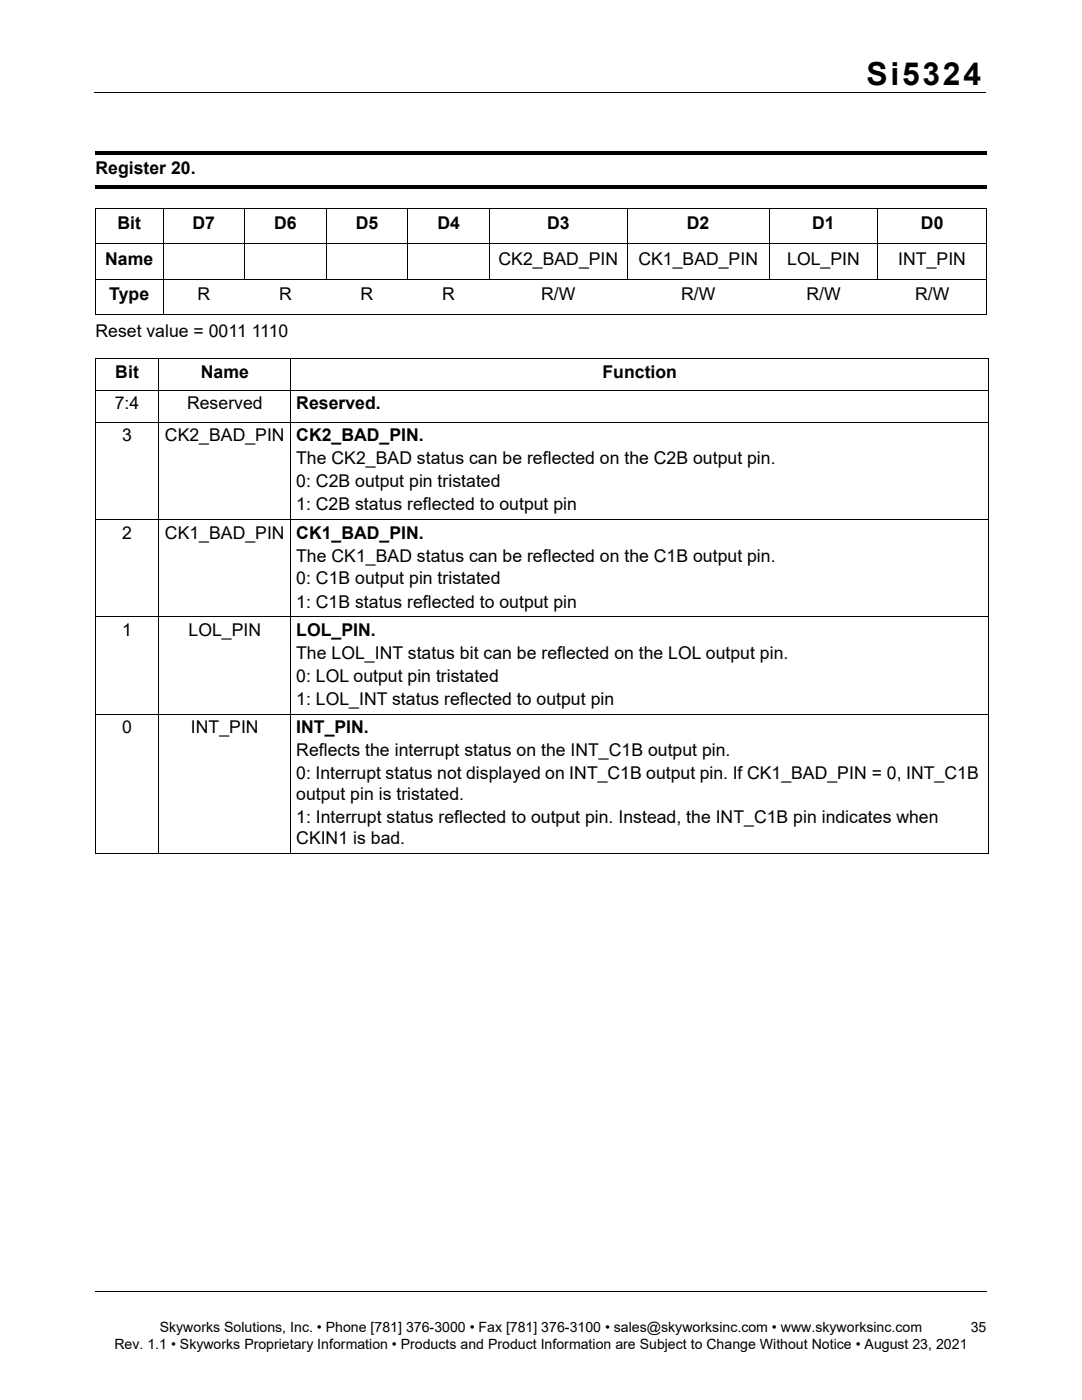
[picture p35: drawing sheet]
<svg xmlns="http://www.w3.org/2000/svg" width="216mm" height="279mm" viewBox="0 0 216 279" stroke-linecap="round" stroke-linejoin="round" font-family="sans-serif">
<defs><g id="words">
<text font-size="6.3" x="172.9" y="16.9">Si5324</text>
<g font-size="3.5">
<text x="19" y="34.8">Register 20.</text>
<text x="23.4" y="45.7">Bit</text>
<text x="38.4" y="45.7">D7</text>
<text x="54.7" y="45.7">D6</text>
<text x="71" y="45.7">D5</text>
<text x="87.3" y="45.7">D4</text>
<text x="109.2" y="45.7">D3</text>
<text x="137.1" y="45.7">D2</text>
<text x="162.1" y="45.7">D1</text>
<text x="183.8" y="45.7">D0</text>
<text x="21" y="52.8">Name</text>
<text x="99.5" y="52.8">CK2_BAD_PIN</text>
<text x="127.4" y="52.8">CK1_BAD_PIN</text>
<text x="157.1" y="52.8">LOL_PIN</text>
<text x="179.2" y="52.8">INT_PIN</text>
<text x="21.8" y="59.9">Type</text>
<text x="39.4" y="59.9">R</text>
<text x="55.7" y="59.9">R</text>
<text x="72" y="59.9">R</text>
<text x="88.2" y="59.9">R</text>
<text x="108" y="59.9">R/W</text>
<text x="135.9" y="59.9">R/W</text>
<text x="160.9" y="59.9">R/W</text>
<text x="182.6" y="59.9">R/W</text>
<text x="19" y="67.3">Reset value = 0011 1110</text>
<text x="23" y="75.4">Bit</text>
<text x="40.1" y="75.4">Name</text>
<text x="120.2" y="75.4">Function</text>
<text x="22.9" y="81.7">7:4</text>
<text x="37.3" y="81.7">Reserved</text>
<text x="59.1" y="81.7">Reserved.</text>
<text x="24.4" y="88.1">3</text>
<text x="32.9" y="88.1">CK2_BAD_PIN</text>
<text x="59.1" y="88.1">CK2_BAD_PIN.</text>
<text x="59.1" y="92.7">The CK2_BAD status can be reflected on the C2B output pin.</text>
<text x="59.1" y="97.3">0: C2B output pin tristated</text>
<text x="59.1" y="101.8">1: C2B status reflected to output pin</text>
<text x="24.4" y="107.5">2</text>
<text x="32.9" y="107.5">CK1_BAD_PIN</text>
<text x="59.1" y="107.5">CK1_BAD_PIN.</text>
<text x="59.1" y="112.1">The CK1_BAD status can be reflected on the C1B output pin.</text>
<text x="59.1" y="116.6">0: C1B output pin tristated</text>
<text x="59.1" y="121.2">1: C1B status reflected to output pin</text>
<text x="24.4" y="126.9">1</text>
<text x="37.6" y="126.9">LOL_PIN</text>
<text x="59.1" y="126.9">LOL_PIN.</text>
<text x="59.1" y="131.5">The LOL_INT status bit can be reflected on the LOL output pin.</text>
<text x="59.1" y="136.1">0: LOL output pin tristated</text>
<text x="59.1" y="140.7">1: LOL_INT status reflected to output pin</text>
<text x="24.4" y="146.3">0</text>
<text x="38.1" y="146.3">INT_PIN</text>
<text x="59.1" y="146.3">INT_PIN.</text>
<text x="59.1" y="150.9">Reflects the interrupt status on the INT_C1B output pin.</text>
<text x="59.1" y="155.5">0: Interrupt status not displayed on INT_C1B output pin. If CK1_BAD_PIN = 0, INT_C1B</text>
<text x="59.1" y="159.7">output pin is tristated.</text>
<text x="59.1" y="164.3">1: Interrupt status reflected to output pin. Instead, the INT_C1B pin indicates when</text>
<text x="59.1" y="168.5">CKIN1 is bad.</text>
</g>
<g font-size="2.8">
<text x="22.8" y="269.3">Rev. 1.1 • Skyworks Proprietary Information • Products and Product Information are Subject to Change Without Notice • August 23, 2021</text>
<text x="31.9" y="265.8">Skyworks Solutions, Inc. • Phone [781] 376-3000 • Fax [781] 376-3100 • sales@skyworksinc.com • www.skyworksinc.com</text>
<text x="193.7" y="265.8">35</text>
</g>
</g></defs>
<path d="M18.8 18.4h177.8M19.1 257.8h177.8" fill="none" stroke="#000" stroke-width=".2"/>
<path d="M19 28.9h177.8v3.5h-177.8z" fill="#fff"/>
<path d="M19 30.3h177.8v.7h-177.8z" fill="#000"/>
<path d="M19 35.6h177.8v3.5h-177.8z" fill="#fff"/>
<path d="M19 36.9h177.8v.7h-177.8z" fill="#000"/>
<g fill="none" stroke="#000" stroke-width=".2">
<path d="M19 41.6h177.9M19 48.7h177.9M19 55.7h177.9M19 41.7v21M32.5 41.6v21.3M48.8 41.6v14.2M65.1 41.6v14.2M81.4 41.6v14.2M97.7 41.6v14.2M125.2 41.6v14.2M153.5 41.6v14.2M175.2 41.6v14.2"/>
<path d="M196.8 41.7v21M19 62.8h177.9M19 71.6h178.3M19 78h178.3M19 71.7v98.6M31.7 71.5v99M58.1 71.5v99M197.2 71.7v98.6M19 84.3h178.3M19 103.7h178.3M19 123.1h178.3M19 142.5h178.3"/>
<path d="M19 170.4h178.3"/>
</g>
<use href="#words"/>
</svg>
